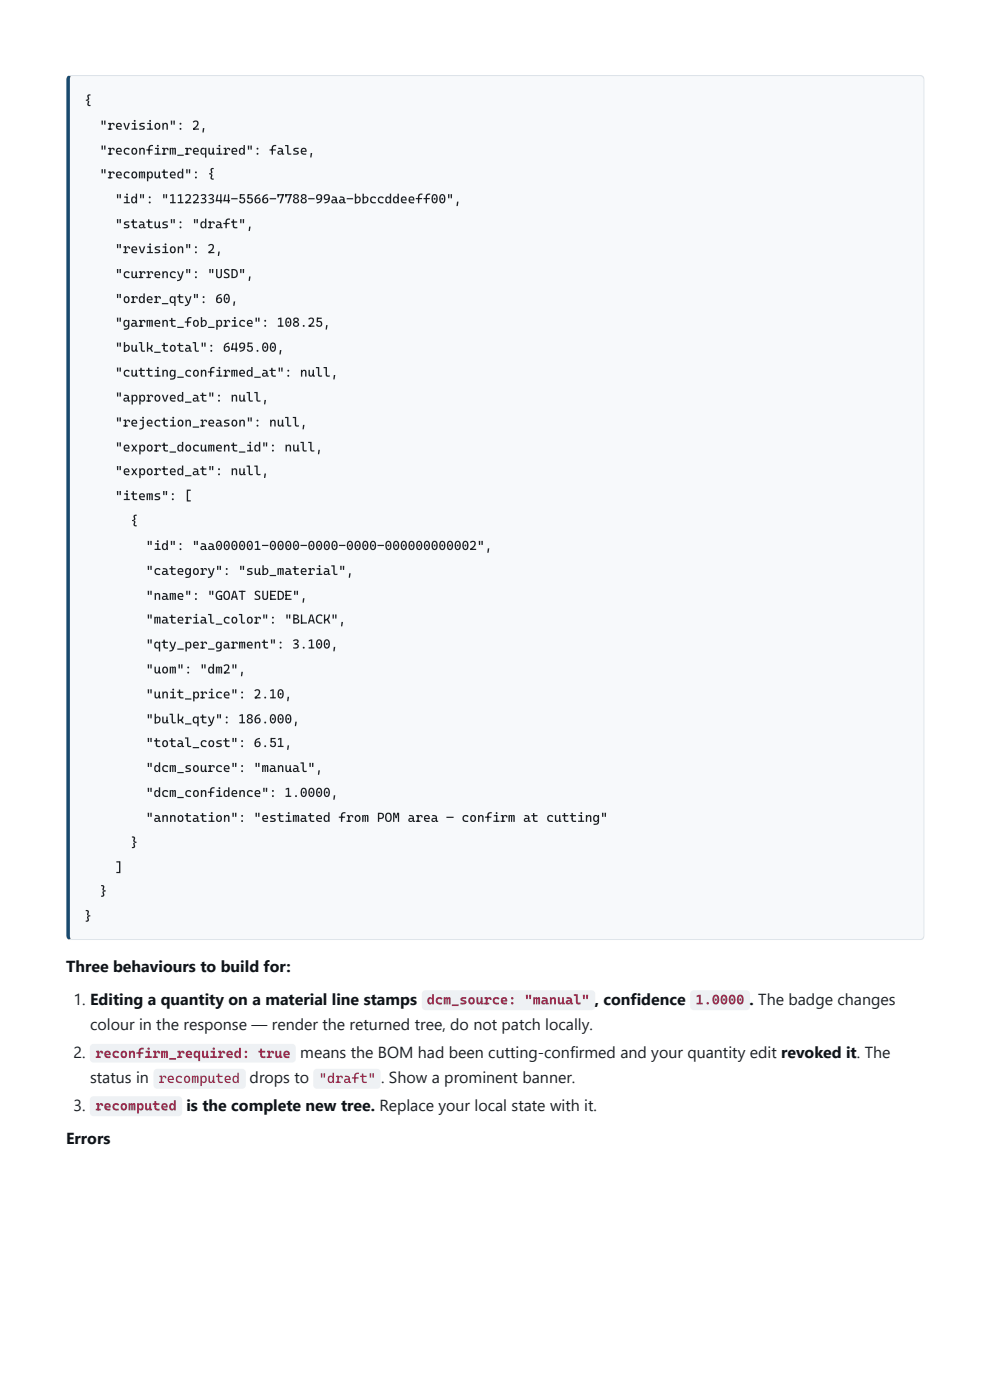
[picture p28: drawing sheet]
<svg xmlns="http://www.w3.org/2000/svg" width="210mm" height="297mm" viewBox="0 0 210 297" stroke-linecap="round" stroke-linejoin="round" font-family="sans-serif">
<defs><g id="words">
<g font-size="3.4" fill="#0f1419">
<text x="14" y="206.1">Three behaviours to build for:</text>
<text x="126.1" y="213.3">, confidence</text>
<text x="158.9" y="213.3">.</text>
<text x="39.5" y="235.7">is the complete new tree. Replace your local state with it.</text>
<text x="14" y="242.6">Errors</text>
</g>
<g font-size="3.4" fill="#1c2024">
<text x="15.6" y="213.3">1. Editing a quantity on a material line stamps</text>
<text x="160.8" y="213.3">The badge changes</text>
<text x="19.1" y="218.5">colour in the response — render the returned tree, do not patch locally.</text>
<text x="15.6" y="224.4">2.</text>
<text x="63.7" y="224.4">means the BOM had been cutting-confirmed and your quantity edit revoked it. The</text>
<text x="19.1" y="229.7">status in</text>
<text x="52.9" y="229.7">drops to</text>
<text x="80.8" y="229.7">.</text>
<text x="82.5" y="229.7">Show a prominent banner.</text>
<text x="15.6" y="235.7">3.</text>
</g>
<g font-size="2.9" fill="#9c2a4d">
<text x="90.5" y="213.1">dcm_source: &quot;manual&quot;</text>
<text x="147.5" y="213.1">1.0000</text>
<text x="20.2" y="224.5">reconfirm_required: true</text>
<text x="33.6" y="229.7">recomputed</text>
<text x="67.6" y="229.7">&quot;draft&quot;</text>
<text x="20.2" y="235.6">recomputed</text>
</g>
<g font-size="2.8" fill="#1c2024">
<text x="17.9" y="22.2">{</text>
<text x="21.1" y="27.5">&quot;revision&quot;: 2,</text>
<text x="21.1" y="32.8">&quot;reconfirm_required&quot;: false,</text>
<text x="21.1" y="37.8">&quot;recomputed&quot;: {</text>
<text x="24.4" y="43.1">&quot;id&quot;: &quot;11223344-5566-7788-99aa-bbccddeeff00&quot;,</text>
<text x="24.4" y="48.4">&quot;status&quot;: &quot;draft&quot;,</text>
<text x="24.4" y="53.7">&quot;revision&quot;: 2,</text>
<text x="24.4" y="59">&quot;currency&quot;: &quot;USD&quot;,</text>
<text x="24.4" y="64.3">&quot;order_qty&quot;: 60,</text>
<text x="24.4" y="69.3">&quot;garment_fob_price&quot;: 108.25,</text>
<text x="24.4" y="74.6">&quot;bulk_total&quot;: 6495.00,</text>
<text x="24.4" y="79.9">&quot;cutting_confirmed_at&quot;: null,</text>
<text x="24.4" y="85.2">&quot;approved_at&quot;: null,</text>
<text x="24.4" y="90.5">&quot;rejection_reason&quot;: null,</text>
<text x="24.4" y="95.8">&quot;export_document_id&quot;: null,</text>
<text x="24.4" y="100.8">&quot;exported_at&quot;: null,</text>
<text x="24.4" y="106.1">&quot;items&quot;: [</text>
<text x="27.7" y="111.4">{</text>
<text x="30.9" y="116.7">&quot;id&quot;: &quot;aa000001-0000-0000-0000-000000000002&quot;,</text>
<text x="30.9" y="122">&quot;category&quot;: &quot;sub_material&quot;,</text>
<text x="30.9" y="127.3">&quot;name&quot;: &quot;GOAT SUEDE&quot;,</text>
<text x="30.9" y="132.3">&quot;material_color&quot;: &quot;BLACK&quot;,</text>
<text x="30.9" y="137.6">&quot;qty_per_garment&quot;: 3.100,</text>
<text x="30.9" y="142.9">&quot;uom&quot;: &quot;dm2&quot;,</text>
<text x="30.9" y="148.2">&quot;unit_price&quot;: 2.10,</text>
<text x="30.9" y="153.5">&quot;bulk_qty&quot;: 186.000,</text>
<text x="30.9" y="158.5">&quot;total_cost&quot;: 6.51,</text>
<text x="30.9" y="163.8">&quot;dcm_source&quot;: &quot;manual&quot;,</text>
<text x="30.9" y="169.1">&quot;dcm_confidence&quot;: 1.0000,</text>
<text x="27.7" y="179.7">}</text>
<text x="30.9" y="174.4">&quot;annotation&quot;: &quot;estimated from POM area — confirm at cutting&quot;</text>
<text x="24.4" y="184.9">]</text>
<text x="21.1" y="190">}</text>
<text x="17.9" y="195.3">}</text>
</g>
</g></defs>
<path d="M14.7 16.2l.4-.2h179.9a.93 .93 0 0 1 .9 .9v181.5a.93 .93 0 0 1-.9 1h-179.9a.83 .83 0 0 1-.7-1v-181.5z" fill="#f7f9fb"/>
<g fill="#dde3e9">
<path d="M14 15.9h182.1v.7h-182.1z"/>
<path d="M14 198.8h182.1v.7h-182.1z"/>
<path d="M195.3 15.9h.8v183.6h-.8z"/>
</g>
<path d="M14 15.9h1.1v183.6h-1.1z" fill="#1a4a6e"/>
<g fill="#eef1f4">
<path d="M89.7 210.3l.5-.2h35.2a.79 .79 0 0 1 .8 .8v2.6a.79 .79 0 0 1-.8 .8h-35.2a.79 .79 0 0 1-.8-.8v-2.6z"/>
<path d="M146.5 210.3l.6-.2h11.1a.79 .79 0 0 1 .8 .8v2.6a.79 .79 0 0 1-.8 .8h-11.1a.79 .79 0 0 1-.8-.8v-2.6z"/>
<path d="M19.3 221.7l.5-.2h42.1a.79 .79 0 0 1 .8 .8v2.3a.79 .79 0 0 1-.8 .8h-42.1a.79 .79 0 0 1-.8-.8v-2.3z"/>
<path d="M32.8 227l.5-.3h18a.79 .79 0 0 1 .8 .8v2.7a.79 .79 0 0 1-.8 .8h-18a.79 .79 0 0 1-.8-.8v-2.7z"/>
<path d="M66.6 227l.6-.3h12.7a.79 .79 0 0 1 .8 .8v2.7a.79 .79 0 0 1-.8 .8h-12.7a.79 .79 0 0 1-.8-.8v-2.7z"/>
<path d="M19.3 232.8l.5-.2h18a.79 .79 0 0 1 .8 .8v2.6a.79 .79 0 0 1-.8 .8h-18a.79 .79 0 0 1-.8-.8v-2.6z"/>
</g>
<use href="#words"/>
</svg>
